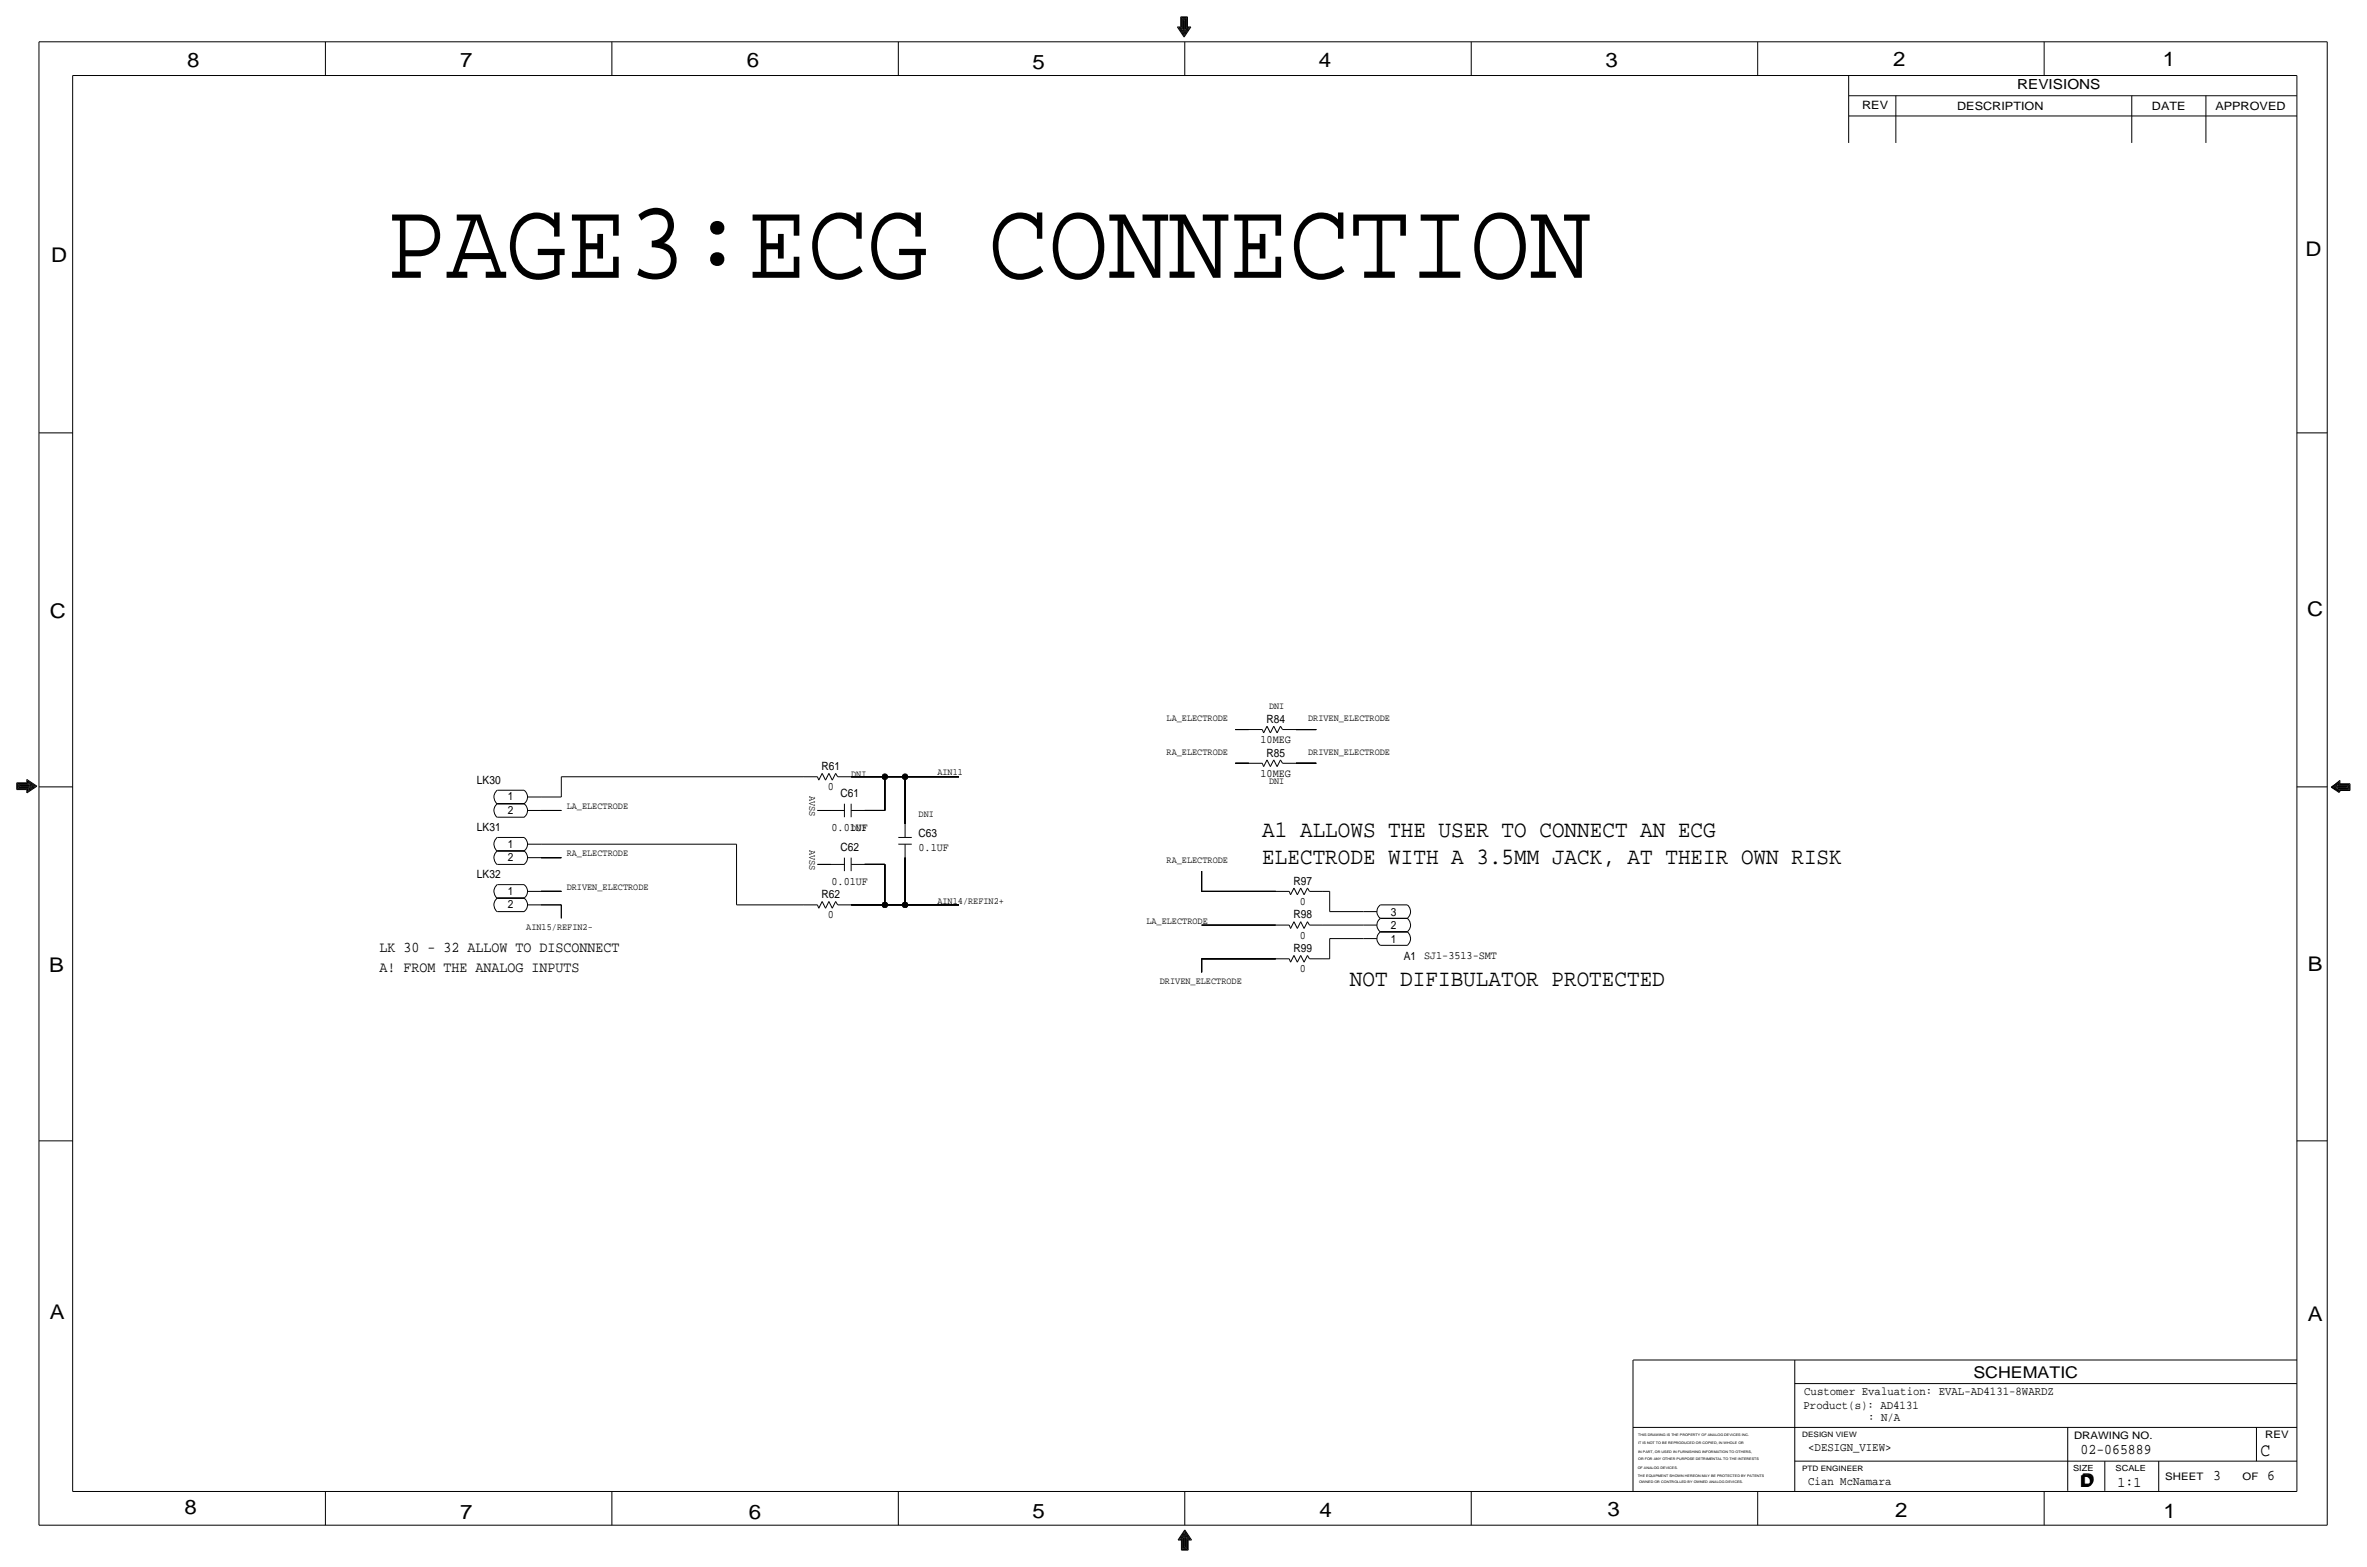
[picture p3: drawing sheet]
<svg xmlns="http://www.w3.org/2000/svg" width="892mm" height="590mm" viewBox="0 0 892 590" stroke-linecap="round" stroke-linejoin="round" font-family="sans-serif">
<defs><g id="words">
<text font-size="42.4" x="145.5" y="104.6">PAGE3:ECG CONNECTION</text>
<g font-size="8.9">
<text x="475.7" y="315.5">A1 ALLOWS THE USER TO CONNECT AN ECG</text>
<text x="475.7" y="325.6">ELECTRODE WITH A 3.5MM JACK, AT THEIR OWN RISK</text>
<text x="508.7" y="371.3">NOT DIFIBULATOR PROTECTED</text>
</g>
<g font-size="7.6">
<text x="70.6" y="25.4">8</text>
<text x="173.4" y="25.4">7</text>
<text x="281.4" y="25.1">6</text>
<text x="389.1" y="26.2">5</text>
<text x="497" y="25.4">4</text>
<text x="605" y="25.1">3</text>
<text x="713.4" y="24.9">2</text>
<text x="815" y="24.9">1</text>
<text x="19.3" y="98.8">D</text>
<text x="868.9" y="96.5">D</text>
<text x="18.7" y="232.7">C</text>
<text x="869.4" y="232.2">C</text>
<text x="869.6" y="365.8">B</text>
<text x="18.5" y="366">B</text>
<text x="18.7" y="496.8">A</text>
<text x="869.6" y="497.6">A</text>
<text x="69.5" y="570.5">8</text>
<text x="173.4" y="572.3">7</text>
<text x="282.1" y="572.3">6</text>
<text x="389.1" y="571.8">5</text>
<text x="497.3" y="571.5">4</text>
<text x="605.7" y="571.2">3</text>
<text x="714.2" y="571.5">2</text>
<text x="815.3" y="572">1</text>
</g>
<text font-size="7" x="851.9" y="548.4">C</text>
<g font-size="6.1">
<text x="743.7" y="518.9">SCHEMATIC</text>
<text x="783.8" y="560.3">D</text>
<text x="784.3" y="559.8">D</text>
</g>
<g font-size="5.6">
<text x="143" y="358.6">LK 30 - 32 ALLOW TO DISCONNECT</text>
<text x="143" y="366.3">A! FROM THE ANALOG INPUTS</text>
<text x="784" y="547.9">02-065889</text>
<text x="834.1" y="557.5">3</text>
<text x="854.4" y="557.5">6</text>
<text x="798" y="560.1">1:1</text>
</g>
<text font-size="5.2" x="760.2" y="33.5">REVISIONS</text>
<g font-size="4.5">
<text x="679.9" y="525.5">Customer Evaluation: EVAL-AD4131-8WARDZ</text>
<text x="679.7" y="530.9">Product(s): AD4131</text>
<text x="704" y="535.2">: N/A</text>
<text x="681.4" y="546.6">&lt;DESIGN_VIEW&gt;</text>
<text x="681.4" y="559.3">Cian McNamara</text>
</g>
<g font-size="4.3">
<text x="701.8" y="41.1">REV</text>
<text x="737.6" y="41.4">DESCRIPTION</text>
<text x="811" y="41.4">DATE</text>
<text x="834.8" y="41.4">APPROVED</text>
<text x="477.3" y="272.3">R84</text>
<text x="475" y="279.9">10MEG</text>
<text x="477.3" y="285">R85</text>
<text x="309.6" y="290.1">R61</text>
<text x="475" y="292.6">10MEG</text>
<text x="179.7" y="295.1">LK30</text>
<text x="312" y="297.7">0</text>
<text x="191.4" y="301.5">1</text>
<text x="316.7" y="300.2">C61</text>
<text x="191.4" y="306.6">2</text>
<text x="179.7" y="312.9">LK31</text>
<text x="313.4" y="312.9">0.01UF</text>
<text x="346.2" y="315.5">C63</text>
<text x="191.4" y="319.3">1</text>
<text x="316.7" y="320.5">C62</text>
<text x="346.2" y="320.5">0.1UF</text>
<text x="191.4" y="324.4">2</text>
<text x="179.7" y="330.7">LK32</text>
<text x="313.4" y="333.2">0.01UF</text>
<text x="487.4" y="333.2">R97</text>
<text x="191.4" y="337.1">1</text>
<text x="309.6" y="338.3">R62</text>
<text x="489.8" y="340.9">0</text>
<text x="191.4" y="342.1">2</text>
<text x="312" y="345.9">0</text>
<text x="487.4" y="345.9">R98</text>
<text x="524.2" y="345">3</text>
<text x="489.8" y="353.6">0</text>
<text x="524.2" y="350.1">2</text>
<text x="487.4" y="358.6">R99</text>
<text x="524.2" y="355.2">1</text>
<text x="529" y="361.5">A1 SJ1-3513-SMT</text>
<text x="489.8" y="366.3">0</text>
</g>
<g font-size="3.9">
<text x="781.6" y="542.1">DRAWING NO.</text>
<text x="853.6" y="541.8">REV</text>
<text x="816" y="557.4">SHEET</text>
<text x="845.1" y="557.5">OF</text>
</g>
<g font-size="3.6">
<text x="478.2" y="267.2">DNI</text>
<text x="439.6" y="271.8">LA_ELECTRODE</text>
<text x="493" y="271.8">DRIVEN_ELECTRODE</text>
<text x="439.6" y="284.5">RA_ELECTRODE</text>
<text x="493" y="284.5">DRIVEN_ELECTRODE</text>
<text x="320.8" y="292.6">DNI</text>
<text x="353.3" y="292.1">AIN11</text>
<text x="305" y="299.7" transform="rotate(90 305 299.7)">AVSS</text>
<text x="478.2" y="295.1">DNI</text>
<text x="213.6" y="304.8">LA_ELECTRODE</text>
<text x="346.2" y="307.8">DNI</text>
<text x="320.8" y="312.9">DNI</text>
<text x="213.6" y="322.6">RA_ELECTRODE</text>
<text x="305" y="320" transform="rotate(90 305 320)">AVSS</text>
<text x="439.6" y="325.1">RA_ELECTRODE</text>
<text x="213.6" y="335.3">DRIVEN_ELECTRODE</text>
<text x="353.3" y="340.4">AIN14/REFIN2+</text>
<text x="432" y="348">LA_ELECTRODE</text>
<text x="198.3" y="350.5">AIN15/REFIN2-</text>
<text x="437.1" y="370.8">DRIVEN_ELECTRODE</text>
</g>
<g font-size="3.2">
<text x="781.3" y="554">SIZE</text>
<text x="797.3" y="554">SCALE</text>
</g>
<g font-size="2.8">
<text x="679.1" y="541.3">DESIGN VIEW</text>
<text x="679.1" y="554">PTD ENGINEER</text>
</g>
<g font-size="1.3">
<text x="617.3" y="543.9">IT IS NOT TO BE REPRODUCED OR COPIED, IN WHOLE OR</text>
<text x="617.3" y="541.1">THIS DRAWING IS THE PROPERTY OF ANALOG DEVICES INC.</text>
<text x="617.3" y="550">OR FOR ANY OTHER PURPOSE DETRIMENTAL TO THE INTERESTS</text>
<text x="617.3" y="547.2">IN PART, OR USED IN FURNISHING INFORMATION TO OTHERS,</text>
<text x="617.2" y="553.2">OF ANALOG DEVICES.</text>
<text x="617.2" y="556.3">THE EQUIPMENT SHOWN HEREON MAY BE PROTECTED BY PATENTS</text>
<text x="617.7" y="558.8">OWNED OR CONTROLLED BY OWNED ANALOG DEVICES.</text>
</g>
</g></defs>
<!-- layer: Nets -->
<g fill="none" stroke="#000" stroke-width=".38">
<path d="M465.5 274.8h5.1zM488.4 274.8h7.6zM211.5 292.6h91.5zM211.5 292.6v7.6zM320.8 292.6h12.7zM333.5 292.6v12.7zM333.5 292.6h7.6zM341.1 292.6v17.8zM341.1 292.6h20.3zM465.5 287.5h5.1zM488.4 287.5h7.6zM203.9 305.3h7.6z"/>
<path d="M203.9 300.2h7.6zM203.9 318h73.7zM277.6 318v22.9zM308.1 305.3h5zM325.8 305.3h7.7zM203.9 323.1h7.6zM203.9 335.8h7.6zM308.1 325.6h5zM325.8 325.6h7.7zM333.5 325.6v15.3zM341.1 323.1v17.8zM452.8 328.2v7.6z"/>
<path d="M452.8 335.8h28zM498.6 335.8h2.5zM501.1 335.8v7.6zM203.9 340.9h7.6zM211.5 340.9v5zM277.6 340.9h25.4zM320.8 340.9h12.7zM333.5 340.9h7.6zM341.1 340.9h20.3zM452.8 348.5h28zM498.6 348.5h15.2zM501.1 343.4h12.7z"/>
<path d="M501.1 353.6v7.6zM501.1 353.6h12.7zM452.8 361.2v5.1zM452.8 361.2h28zM498.6 361.2h2.5z"/>
</g>
<g fill="#000" stroke="#000" stroke-width=".38">
<circle cx="333.5" cy="292.6" r="1.07"/>
<circle cx="341.1" cy="292.6" r="1.07"/>
<circle cx="333.5" cy="340.9" r="1.07"/>
<circle cx="341.1" cy="340.9" r="1.07"/>
</g>
<!-- layer: Components -->
<g fill="none" stroke="#000" stroke-width=".38">
<path d="M470.6 274.8h5.1zM475.7 274.8l.5 1.3zM477.5 273.6l1.2 2.5zM477.5 273.6l-1.3 2.5zM480 273.6l1.3 2.5zM480 273.6l-1.3 2.5zM482.5 273.6l.8 1.2zM482.5 273.6l-1.2 2.5zM483.3 274.8h5.1zM187.4 297.7a3.3 3.3 0 0 0 0 5.1 3.3 3.3 0 0 0 0 5.1M187.4 297.7h10.2zM197.5 297.7a3.1 3.1 0 0 1 0 5.1 3.1 3.1 0 0 1 0 5"/>
<path d="M303 292.6h5.1zM308.1 292.6l.5 1.3zM309.8 291.3l1.3 2.6zM309.8 291.3l-1.2 2.6zM312.4 291.3l1.2 2.6zM312.4 291.3l-1.3 2.6zM314.9 291.3l.8 1.3zM314.9 291.3l-1.3 2.6zM315.7 292.6h5.1zM470.6 287.5h5.1zM475.7 287.5l.5 1.3zM477.5 286.3l1.2 2.5z"/>
<path d="M477.5 286.3l-1.3 2.5zM480 286.3l1.3 2.5zM480 286.3l-1.3 2.5zM482.5 286.3l.8 1.2zM482.5 286.3l-1.2 2.5zM483.3 287.5h5.1zM187.4 315.5a3.3 3.3 0 0 0 0 5.1M187.4 302.8h10.2zM187.4 307.8h10.2zM187.4 315.5h10.2zM197.5 315.5a3.1 3.1 0 0 1 0 5M198.8 305.3h5.1z"/>
<path d="M198.8 300.2h5.1zM198.8 318h5.1zM313.1 305.3h5.1zM318.2 302.8v5zM320.8 305.3h5zM320.8 302.8v5zM338.5 315.5h5.1zM338.5 318h5.1zM341.1 318v5.1zM341.1 310.4v5.1zM187.4 338.3a3.3 3.3 0 0 0 0 5.2M187.4 333.2a3.3 3.3 0 0 0 0 5.2"/>
<path d="M187.4 320.5a3.3 3.3 0 0 0 0 5.2M187.4 338.3h10.2zM187.4 333.2h10.2zM187.4 320.5h10.2zM187.4 325.6h10.2zM197.5 338.4a3.1 3.1 0 0 1 0 5M197.5 333.3a3.1 3.1 0 0 1 0 5M197.5 320.6a3.1 3.1 0 0 1 0 5M198.8 335.8h5.1zM198.8 323.1h5.1zM309.8 339.6l1.3 2.5zM309.8 339.6l-1.2 2.5z"/>
<path d="M312.4 339.6l1.2 2.5zM312.4 339.6l-1.3 2.5zM313.1 325.6h5.1zM314.9 339.6l.8 1.3zM314.9 339.6l-1.3 2.5zM318.2 323.1v5.1zM320.8 325.6h5zM320.8 323.1v5.1zM480.8 335.8h5.1zM485.9 335.8l.5 1.3zM487.6 334.5l1.3 2.6zM487.6 334.5l-1.2 2.6z"/>
<path d="M490.2 334.5l1.2 2.6zM490.2 334.5l-1.3 2.6zM492.7 334.5l.8 1.3zM492.7 334.5l-1.3 2.6zM493.5 335.8h5.1zM187.4 343.4h10.2zM198.8 340.9h5.1zM303 340.9h5.1zM308.1 340.9l.5 1.2zM315.7 340.9h5.1zM480.8 348.5h5.1zM485.9 348.5l.5 1.3z"/>
<path d="M487.6 359.9l1.3 2.6zM487.6 359.9l-1.2 2.6zM487.6 347.2l1.3 2.6zM487.6 347.2l-1.2 2.6zM490.2 359.9l1.2 2.6zM490.2 359.9l-1.3 2.6zM490.2 347.2l1.2 2.6zM490.2 347.2l-1.3 2.6zM492.7 359.9l.8 1.3zM492.7 359.9l-1.3 2.6zM492.7 347.2l.8 1.3zM492.7 347.2l-1.3 2.6z"/>
<path d="M493.5 348.5h5.1zM513.8 343.4h5.1zM513.8 348.5h5.1zM513.8 353.6h5.1zM520.1 351h10.2zM520.1 340.9h10.2zM520.1 345.9h10.2zM520.1 356.1h10.2zM520.1 346a3.3 3.3 0 0 0 0 5.2 3.1 3.1 0 0 0 0 4.9M520.1 340.9a3.1 3.1 0 0 0 0 5M530.3 345.9a3.2 3.2 0 0 1 0 5.2 3.2 3.2 0 0 1 0 5.1M530.3 340.9a3.2 3.2 0 0 1 0 5.1"/>
<path d="M480.8 361.2h5.1zM485.9 361.2l.5 1.3zM493.5 361.2h5.1z"/>
</g>
<!-- layer: Page Border and Title Block -->
<g fill="none" stroke="#000" stroke-width=".38">
<path d="M14.7 15.7v558.8zM14.7 15.7h862.3zM122.6 15.7v12.7zM230.6 15.7v12.7zM338.5 15.7v12.7zM443.7 10.2h1.3zM443.7 10.2l2.5 3.8zM444.2 10.4h1zM444.2 10.4l2 3.1zM444.7 10.7h.8zM444.7 10.7l1.5 2.3zM445 6.4h2.5z"/>
<path d="M445 6.4v3.8zM445.2 10.9l1 1.5zM445.2 10.9h.5zM445.2 6.6h2zM445.2 6.6v3.8zM445.5 6.9h1.5zM445.5 6.9v3.8zM445.7 7.1h1zM445.7 11.2h.3zM445.7 11.2l.5 .7zM445.7 7.1v3.8zM446 7.4h.5z"/>
<path d="M446 7.4v3.8zM446.2 7.6v4.1zM446.5 15.7v12.7zM446.5 11.2h.2zM446.5 7.4v3.8zM446.7 11.2l-.5 .7zM446.7 7.1v3.8zM446.7 10.9h.5zM447 6.9v3.8zM447 10.7h.8zM447.2 10.4h1.1zM447.2 10.9l-1 1.5z"/>
<path d="M447.2 6.6v3.8zM447.5 6.4v3.8zM447.5 10.2h1.3zM447.8 10.7l-1.6 2.3zM448.3 10.4l-2.1 3.1zM448.8 10.2l-2.6 3.8zM554.4 15.7v12.7zM662.4 15.7v12.7zM770.3 15.7v12.7zM877 15.7v558.8zM27.4 28.4h838.2zM27.4 28.4v533.4z"/>
<path d="M696.7 28.4v25.4zM696.7 36.1h168.9zM714.5 36.1v17.7zM803.4 36.1v17.7zM831.3 36.1v17.7zM865.6 28.4v533.4zM696.7 43.7h168.9zM14.7 163.1h12.7zM865.6 163.1h11.4zM6.3 297.4h3.8zM6.3 294.9v2.5zM6.3 294.9h3.8z"/>
<path d="M6.6 295.1h3.8zM6.6 295.1v2.1zM6.6 297.2h3.8zM6.8 295.4h3.8zM6.8 295.4v1.5zM6.8 296.9h3.8zM7.1 295.7h3.8zM7.1 295.7v1zM7.1 296.7h3.8zM7.3 295.9h3.8zM7.3 295.9v.5zM7.3 296.4h3.8z"/>
<path d="M7.6 296.2h4zM10.1 293.6l3.8 2.6zM10.1 298.7l3.8-2.5zM10.1 293.6v1.3zM10.1 297.4v1.3zM10.4 294.1l3 2.1zM10.4 298.2l3-2zM10.4 297.2v1zM10.4 294.1v1zM10.6 294.6l2.3 1.6zM10.6 297.7l2.3-1.5zM10.6 296.9v.8z"/>
<path d="M10.6 294.6v.8zM10.9 297.2l1.5-1zM10.9 295.1l1.5 1.1zM10.9 296.7v.5zM10.9 295.1v.6zM11.1 296.7l.8-.5zM11.1 295.7l.8 .5zM11.1 296.4v.3zM11.1 295.7v.2zM14.7 296.4h12.7zM865.6 296.4h11.4zM878.5 296.5l3 2.1z"/>
<path d="M878.5 296.5l3-2zM878.7 296.5l3.1-2.5zM878.7 296.5l3.1 1.8zM879 296.5l2.3 1.5zM879 296.5l2.3-1.5zM879.5 296.5l1.5 1zM879.5 296.5l1.5-1zM880 296.5l.8 .5zM880 296.5l.8-.5zM880.3 296.5h4zM880.8 296.8v.2zM880.8 296v.3z"/>
<path d="M880.8 296.8h3.8zM880.8 296.3h3.8zM881 297v.5zM881 295.5v.5zM881 297h3.8zM881 296h3.8zM881.3 297.3v.7zM881.3 295v.8zM881.3 297.3h3.8zM881.3 295.8h3.8zM881.5 297.5v1.1zM881.5 294.5v1z"/>
<path d="M881.5 297.5h3.8zM881.5 295.5h3.8zM881.8 294v1.2zM881.8 297.8v.5zM881.8 295.2h3.8zM881.8 297.8h3.8zM884.6 296.3v.5zM884.8 296v1zM885.1 295.8v1.5zM885.3 295.5v2zM885.6 295.2v2.6zM14.7 429.8h12.7z"/>
<path d="M865.6 429.8h11.4zM615.4 512.3v49.5zM615.4 512.3h250.2zM676.4 512.3v49.5zM615.4 537.7h250.2zM676.4 521.2h189.2zM779.2 537.7v23.9zM850.3 537.7v12.7zM676.4 550.4h189.2zM793.2 550.4v11.2zM813.5 550.4v11.4zM14.7 574.5h862.3z"/>
<path d="M27.4 561.8h838.2zM122.6 561.8v12.7zM230.6 561.8v12.7zM338.5 561.8v12.7zM444.4 579.9h1.1zM445 579.6h.7zM445.5 579.4h.5zM445.5 579.9v3.8zM445.7 579.6v3.8zM446 579.1h.2zM446 579.4v3.8zM446.2 579.1v3.8z"/>
<path d="M446.5 577.9l1 1.5zM446.5 577.9l-1 1.5zM446.5 578.4l.5 .7zM446.5 578.4l-.5 .7zM446.5 578.6v4.1zM446.5 577.3l-1.5 2.3zM446.5 577.3l1.5 2.3zM446.5 576.3l2.5 3.8zM446.5 576.3l-2.6 3.8zM446.5 576.8l-2.1 3.1zM446.5 576.8l2 3.1zM446.5 561.8v12.7z"/>
<path d="M446.7 579.1h.3zM446.7 579.1v3.8zM447 579.4h.5zM447 579.4v3.8zM447.2 579.6h.8zM447.2 579.6v3.8zM447.5 579.9h1zM447.5 579.9v3.8zM554.4 561.8v12.7zM662.4 561.8v12.7zM770.3 561.8v12.7zM443.9 580.1h1.3z"/>
<path d="M445.2 580.1v3.8zM445.2 583.9h2.6zM445.5 583.7h2zM445.7 583.4h1.5zM446 583.2h1zM446.2 582.9h.5zM447.8 580.1h1.2zM447.8 580.1v3.8z"/>
</g>
<use href="#words"/>
</svg>
